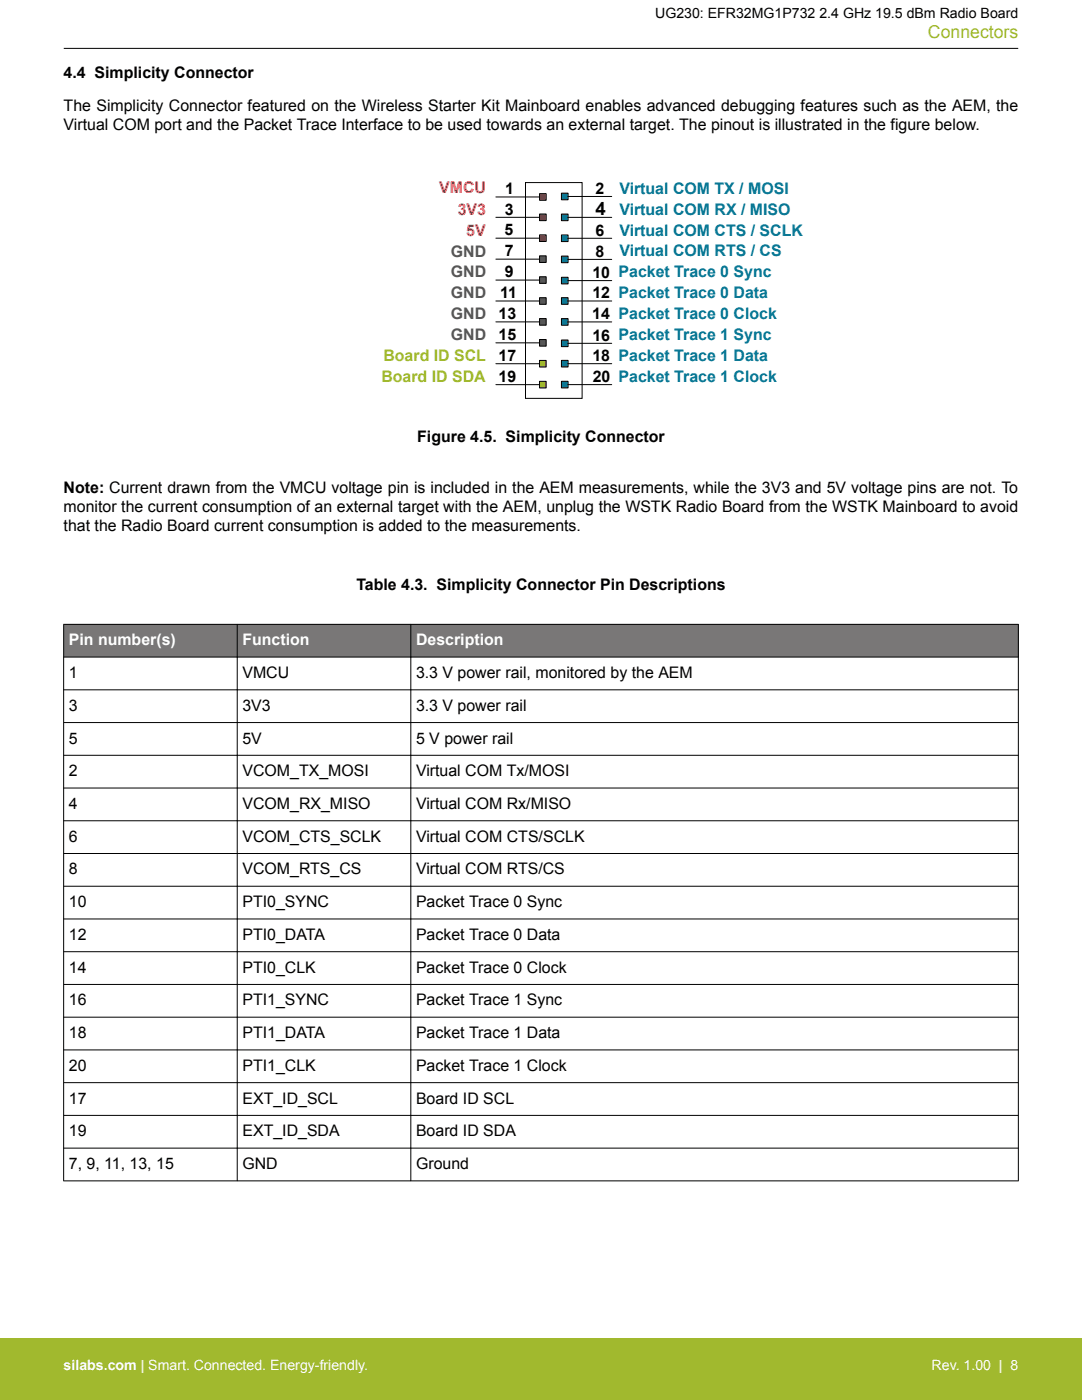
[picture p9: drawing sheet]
<svg xmlns="http://www.w3.org/2000/svg" width="216mm" height="279mm" viewBox="0 0 216 279" stroke-linecap="round" stroke-linejoin="round" font-family="sans-serif">
<defs><g id="words">
<text font-size="3.7" x="118.8" y="42.8">4</text>
<text font-size="3.5" fill="#a1b92e" x="185.2" y="7.5">Connectors</text>
<g font-size="3.2">
<text x="12.7" y="15.5">4.4 Simplicity Connector</text>
<text x="12.7" y="22.2">The Simplicity Connector featured on the Wireless Starter Kit Mainboard enables advanced debugging features such as the AEM, the</text>
<text x="12.7" y="26">Virtual COM port and the Packet Trace Interface to be used towards an external target. The pinout is illustrated in the figure below.</text>
<text x="100.8" y="38.8">1</text>
<text x="118.9" y="38.7">2</text>
<text x="100.7" y="47">5</text>
<text x="100.7" y="42.8">3</text>
<text x="118.8" y="47">6</text>
<text x="100.7" y="51.2">7</text>
<text x="118.8" y="51.2">8</text>
<text x="99.8" y="59.5">11</text>
<text x="100.7" y="55.4">9</text>
<text x="118.2" y="55.5">10 Packet Trace 0 Sync</text>
<text x="118.2" y="59.5">12 Packet Trace 0 Data</text>
<text x="99.5" y="63.7">13</text>
<text x="118.2" y="63.7">14 Packet Trace 0 Clock</text>
<text x="99.5" y="67.9">15</text>
<text x="118.2" y="68">16 Packet Trace 1 Sync</text>
<text x="99.5" y="72.1">17</text>
<text x="99.5" y="76.2">19</text>
<text x="118.2" y="72">18 Packet Trace 1 Data</text>
<text x="118.3" y="76.2">20 Packet Trace 1 Clock</text>
<text x="83.3" y="88.2">Figure 4.5. Simplicity Connector</text>
<text x="12.7" y="98.3">Note: Current drawn from the VMCU voltage pin is included in the AEM measurements, while the 3V3 and 5V voltage pins are not. To</text>
<text x="12.7" y="105.9">that the Radio Board current consumption is added to the measurements.</text>
<text x="12.7" y="102.1">monitor the current consumption of an external target with the AEM, unplug the WSTK Radio Board from the WSTK Mainboard to avoid</text>
<text x="71.1" y="117.8">Table 4.3. Simplicity Connector Pin Descriptions</text>
<text x="13.7" y="135.3">1</text>
<text x="48.4" y="135.3">VMCU</text>
<text x="83" y="135.3">3.3 V power rail, monitored by the AEM</text>
<text x="13.7" y="141.8">3</text>
<text x="48.4" y="141.8">3V3</text>
<text x="83" y="141.8">3.3 V power rail</text>
<text x="13.7" y="148.4">5</text>
<text x="48.4" y="148.4">5V</text>
<text x="83" y="148.4">5 V power rail</text>
<text x="13.7" y="154.9">2</text>
<text x="48.4" y="154.9">VCOM_TX_MOSI</text>
<text x="83" y="154.9">Virtual COM Tx/MOSI</text>
<text x="13.7" y="161.4">4</text>
<text x="48.4" y="161.4">VCOM_RX_MISO</text>
<text x="83" y="161.4">Virtual COM Rx/MISO</text>
<text x="13.7" y="168">6</text>
<text x="48.4" y="168">VCOM_CTS_SCLK</text>
<text x="83" y="168">Virtual COM CTS/SCLK</text>
<text x="13.7" y="174.5">8</text>
<text x="48.4" y="174.5">VCOM_RTS_CS</text>
<text x="83" y="174.5">Virtual COM RTS/CS</text>
<text x="13.7" y="181">10</text>
<text x="48.4" y="181">PTI0_SYNC</text>
<text x="83" y="181">Packet Trace 0 Sync</text>
<text x="13.7" y="187.6">12</text>
<text x="48.4" y="187.6">PTI0_DATA</text>
<text x="83" y="187.6">Packet Trace 0 Data</text>
<text x="13.7" y="194.1">14</text>
<text x="48.4" y="194.1">PTI0_CLK</text>
<text x="83" y="194.1">Packet Trace 0 Clock</text>
<text x="13.7" y="200.6">16</text>
<text x="48.4" y="200.6">PTI1_SYNC</text>
<text x="83" y="200.6">Packet Trace 1 Sync</text>
<text x="13.7" y="207.2">18</text>
<text x="48.4" y="207.2">PTI1_DATA</text>
<text x="83" y="207.2">Packet Trace 1 Data</text>
<text x="13.7" y="213.7">20</text>
<text x="48.4" y="213.7">PTI1_CLK</text>
<text x="83" y="213.7">Packet Trace 1 Clock</text>
<text x="13.7" y="220.2">17</text>
<text x="48.4" y="220.2">EXT_ID_SCL</text>
<text x="83" y="220.2">Board ID SCL</text>
<text x="13.7" y="226.8">19</text>
<text x="48.4" y="226.8">EXT_ID_SDA</text>
<text x="83" y="226.8">Board ID SDA</text>
<text x="13.7" y="233.3">7, 9, 11, 13, 15</text>
<text x="48.4" y="233.3">GND</text>
<text x="83" y="233.3">Ground</text>
</g>
<g font-size="3.2" fill="#d91e2a">
<text x="87.6" y="38.5">VMCU</text>
<text x="91.4" y="42.8">3V3</text>
<text x="93" y="47">5V</text>
</g>
<g font-size="3.2" fill="#007695">
<text x="123.6" y="38.7">Virtual COM TX / MOSI</text>
<text x="123.6" y="42.8">Virtual COM RX / MISO</text>
<text x="123.6" y="47">Virtual COM CTS / SCLK</text>
<text x="123.6" y="51.1">Virtual COM RTS / CS</text>
</g>
<g font-size="3.2" fill="#555">
<text x="90" y="51.2">GND</text>
<text x="90" y="55.4">GND</text>
<text x="90" y="59.5">GND</text>
<text x="90" y="63.7">GND</text>
<text x="90" y="67.9">GND</text>
</g>
<g font-size="3.2" fill="#a1b92e">
<text x="76.1" y="76.2">Board ID SDA</text>
<text x="76.5" y="72.1">Board ID SCL</text>
</g>
<g font-size="3.2" fill="#fff">
<text x="13.7" y="128.8">Pin number(s)</text>
<text x="48.4" y="128.8">Function</text>
<text x="83" y="128.8">Description</text>
</g>
<text font-size="2.8" x="130.7" y="3.5">UG230: EFR32MG1P732 2.4 GHz 19.5 dBm Radio Board</text>
<g font-size="2.8" fill="#fff">
<text x="12.7" y="273.4">silabs.com | Smart. Connected. Energy-friendly.</text>
<text x="185.9" y="273.4">Rev. 1.00 | 8</text>
</g>
</g></defs>
<path d="M104.9 36.4h11.3v43.1h-11.3z" fill="none" stroke="#000" stroke-width=".2"/>
<path d="M107.7 38.6h1.3v1.4h-1.3z" fill-rule="evenodd" fill="#d91e2a" stroke="#000" stroke-width=".2"/>
<path d="M98.9 39.3h8.8" fill="none" stroke="#000" stroke-width=".2"/>
<path d="M107.7 42.7h1.3v1.3h-1.3z" fill-rule="evenodd" fill="#d91e2a" stroke="#000" stroke-width=".2"/>
<path d="M98.9 43.4h8.8" fill="none" stroke="#000" stroke-width=".2"/>
<path d="M107.7 46.9h1.3v1.3h-1.3z" fill-rule="evenodd" fill="#d91e2a" stroke="#000" stroke-width=".2"/>
<path d="M98.9 47.5h8.8" fill="none" stroke="#000" stroke-width=".2"/>
<path d="M107.7 67.8h1.3v1.3h-1.3z" fill-rule="evenodd" fill="#555" stroke="#000" stroke-width=".2"/>
<path d="M98.9 68.4h8.8" fill="none" stroke="#000" stroke-width=".2"/>
<path d="M107.7 63.6h1.3v1.3h-1.3z" fill-rule="evenodd" fill="#555" stroke="#000" stroke-width=".2"/>
<path d="M98.9 64.2h8.8" fill="none" stroke="#000" stroke-width=".2"/>
<path d="M107.7 59.4h1.3v1.3h-1.3z" fill-rule="evenodd" fill="#555" stroke="#000" stroke-width=".2"/>
<path d="M98.9 60.1h8.8" fill="none" stroke="#000" stroke-width=".2"/>
<path d="M107.7 55.2h1.3v1.4h-1.3z" fill-rule="evenodd" fill="#555" stroke="#000" stroke-width=".2"/>
<path d="M98.9 55.9h8.8" fill="none" stroke="#000" stroke-width=".2"/>
<path d="M107.7 51.1h1.3v1.3h-1.3z" fill-rule="evenodd" fill="#555" stroke="#000" stroke-width=".2"/>
<path d="M98.9 51.7h8.8" fill="none" stroke="#000" stroke-width=".2"/>
<path d="M107.7 71.9h1.3v1.4h-1.3z" fill-rule="evenodd" fill="#a1b92e" stroke="#000" stroke-width=".2"/>
<path d="M98.9 72.6h8.8" fill="none" stroke="#000" stroke-width=".2"/>
<path d="M107.7 76.1h1.3v1.3h-1.3z" fill-rule="evenodd" fill="#a1b92e" stroke="#000" stroke-width=".2"/>
<path d="M98.9 76.8h8.8" fill="none" stroke="#000" stroke-width=".2"/>
<path d="M112 38.5h1.4v1.4h-1.4z" fill-rule="evenodd" fill="#007695" stroke="#000" stroke-width=".2"/>
<path d="M113.4 39.2h8.7" fill="none" stroke="#000" stroke-width=".2"/>
<path d="M112 42.7h1.4v1.3h-1.4z" fill-rule="evenodd" fill="#007695" stroke="#000" stroke-width=".2"/>
<path d="M113.4 43.4h8.7" fill="none" stroke="#000" stroke-width=".2"/>
<path d="M112 46.9h1.4v1.3h-1.4z" fill-rule="evenodd" fill="#007695" stroke="#000" stroke-width=".2"/>
<path d="M113.4 47.6h8.7" fill="none" stroke="#000" stroke-width=".2"/>
<path d="M112 51.1h1.4v1.3h-1.4z" fill-rule="evenodd" fill="#007695" stroke="#000" stroke-width=".2"/>
<path d="M113.4 51.8h8.7" fill="none" stroke="#000" stroke-width=".2"/>
<path d="M112 55.3h1.4v1.4h-1.4z" fill-rule="evenodd" fill="#007695" stroke="#000" stroke-width=".2"/>
<path d="M113.4 56h8.7" fill="none" stroke="#000" stroke-width=".2"/>
<path d="M112 59.4h1.4v1.3h-1.4z" fill-rule="evenodd" fill="#007695" stroke="#000" stroke-width=".2"/>
<path d="M113.4 60.1h8.7" fill="none" stroke="#000" stroke-width=".2"/>
<path d="M112 63.6h1.4v1.3h-1.4z" fill-rule="evenodd" fill="#007695" stroke="#000" stroke-width=".2"/>
<path d="M113.4 64.2h8.7" fill="none" stroke="#000" stroke-width=".2"/>
<path d="M112 67.9h1.4v1.3h-1.4z" fill-rule="evenodd" fill="#007695" stroke="#000" stroke-width=".2"/>
<path d="M113.4 68.5h8.7" fill="none" stroke="#000" stroke-width=".2"/>
<path d="M112 71.9h1.4v1.3h-1.4z" fill-rule="evenodd" fill="#007695" stroke="#000" stroke-width=".2"/>
<path d="M113.4 72.6h8.7" fill="none" stroke="#000" stroke-width=".2"/>
<path d="M112 76.1h1.4v1.3h-1.4z" fill-rule="evenodd" fill="#007695" stroke="#000" stroke-width=".2"/>
<path d="M113.4 76.8h8.7" fill="none" stroke="#000" stroke-width=".2"/>
<g fill="#797777">
<path d="M12.7 124.6h190.5v6.5h-190.5z" fill-rule="evenodd"/>
<path d="M12.7 124.6h190.5v6.5h-190.5z" fill-rule="evenodd"/>
</g>
<g fill="none" stroke="#000" stroke-width=".2">
<path d="M12.7 9.7h190.5M12.7 131.1h190.5M12.7 137.7h190.5M12.7 124.6h190.5M12.7 124.6v111.1M47.3 124.6v111.1M82 124.6v111.1M203.2 124.6v111.1M12.7 144.2h190.5M12.7 150.7h190.5M12.7 157.3h190.5M12.7 163.8h190.5"/>
<path d="M12.7 170.3h190.5M12.7 176.9h190.5M12.7 183.4h190.5M12.7 189.9h190.5M12.7 196.5h190.5M12.7 203h190.5M12.7 209.5h190.5M12.7 216.1h190.5M12.7 222.6h190.5M12.7 229.1h190.5M12.7 235.7h190.5"/>
</g>
<path d="M0 267h215.9v12.4h-215.9z" fill="#a1b92e"/>
<use href="#words"/>
</svg>
